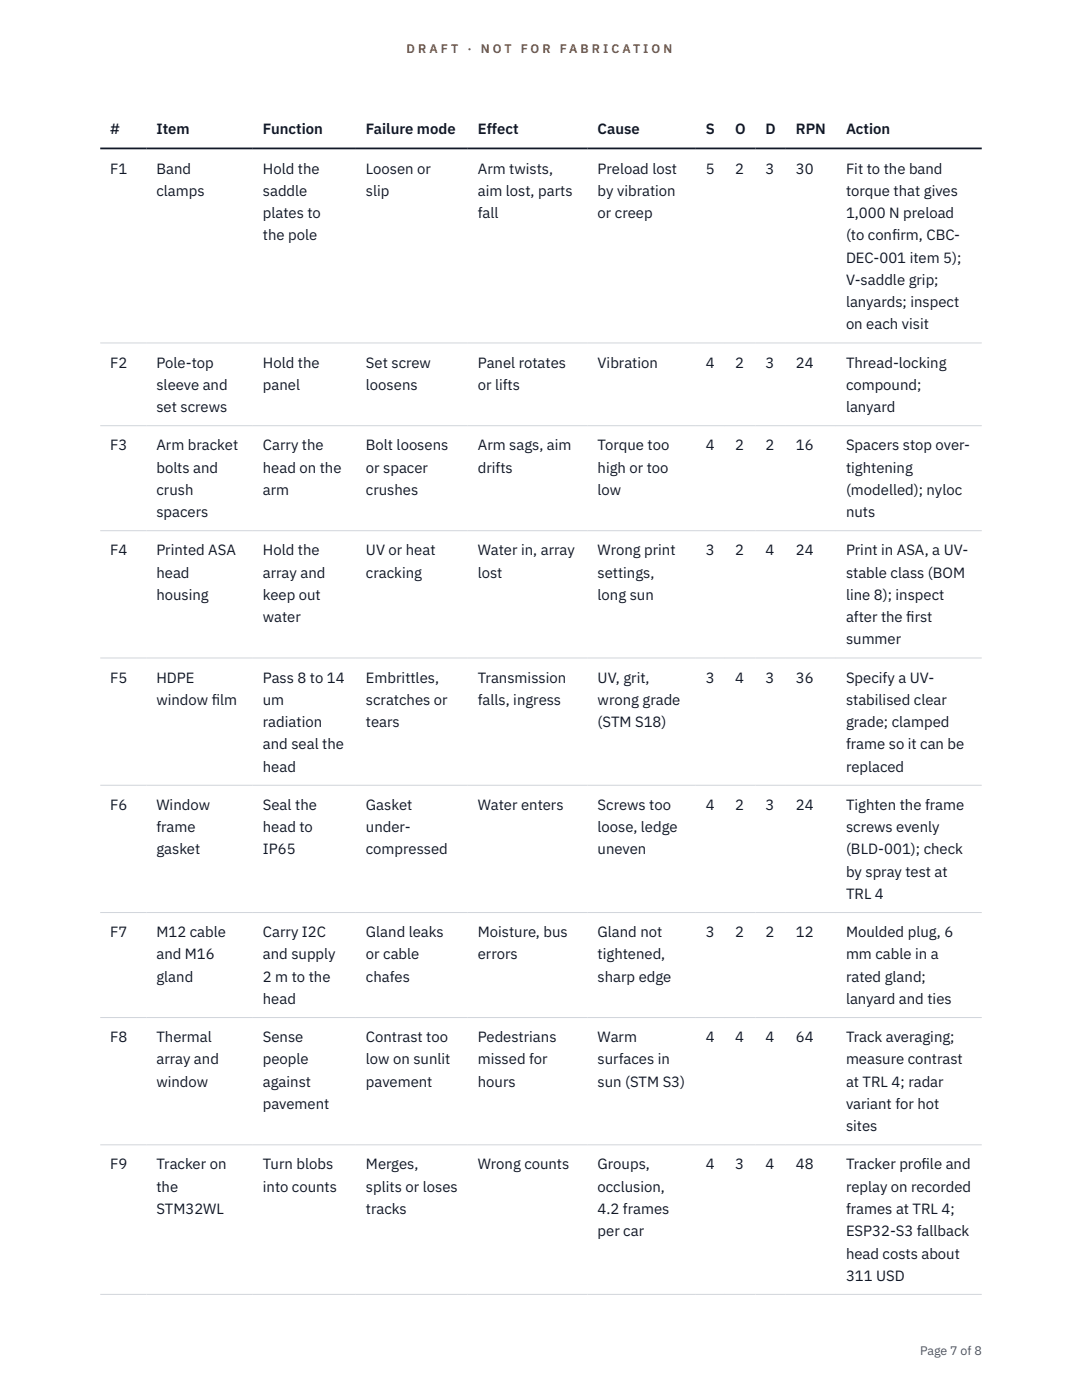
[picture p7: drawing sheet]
<svg xmlns="http://www.w3.org/2000/svg" width="216mm" height="279mm" viewBox="0 0 216 279" stroke-linecap="round" stroke-linejoin="round" font-family="sans-serif">
<defs><g id="words">
<g font-size="3" fill="#111827">
<text x="22" y="26.8">#</text>
<text x="31.2" y="26.8">Item</text>
<text x="52.5" y="26.8">Function</text>
<text x="73" y="26.8">Failure mode</text>
<text x="95.3" y="26.8">Effect</text>
<text x="119.2" y="26.8">Cause</text>
<text x="140.9" y="26.8">S</text>
<text x="146.7" y="26.8">O</text>
<text x="152.8" y="26.8">D</text>
<text x="158.8" y="26.8">RPN</text>
<text x="168.8" y="26.8">Action</text>
<text x="22" y="34.6">F1</text>
<text x="31.2" y="34.6">Band</text>
<text x="52.5" y="34.6">Hold the</text>
<text x="73" y="34.6">Loosen or</text>
<text x="95.3" y="34.6">Arm twists,</text>
<text x="119.2" y="34.6">Preload lost</text>
<text x="140.9" y="34.6">5</text>
<text x="146.7" y="34.6">2</text>
<text x="152.8" y="34.6">3</text>
<text x="158.8" y="34.6">30</text>
<text x="168.8" y="34.6">Fit to the band</text>
<text x="31.2" y="39.1">clamps</text>
<text x="52.5" y="39.1">saddle</text>
<text x="73" y="39.1">slip</text>
<text x="95.3" y="39.1">aim lost, parts</text>
<text x="119.2" y="39.1">by vibration</text>
<text x="168.8" y="39.1">torque that gives</text>
<text x="52.5" y="43.5">plates to</text>
<text x="52.5" y="48">the pole</text>
<text x="95.3" y="43.5">fall</text>
<text x="119.2" y="43.5">or creep</text>
<text x="168.8" y="43.5">1,000 N preload</text>
<text x="168.8" y="48">(to conf</text>
<text x="178" y="48">irm, CBC-</text>
<text x="168.8" y="52.4">DEC-001 item 5);</text>
<text x="168.8" y="56.9">V-saddle grip;</text>
<text x="168.8" y="61.3">lanyards; inspect</text>
<text x="168.8" y="65.7">on each visit</text>
<text x="22" y="73.4">F2</text>
<text x="31.2" y="73.4">Pole-top</text>
<text x="31.2" y="77.8">sleeve and</text>
<text x="52.5" y="73.4">Hold the</text>
<text x="52.5" y="77.8">panel</text>
<text x="73" y="73.4">Set screw</text>
<text x="73" y="77.8">loosens</text>
<text x="95.3" y="73.4">Panel rotates</text>
<text x="95.3" y="77.8">or lifts</text>
<text x="119.2" y="73.4">Vibration</text>
<text x="140.9" y="73.4">4</text>
<text x="146.7" y="73.4">2</text>
<text x="152.8" y="73.4">3</text>
<text x="158.8" y="73.4">24</text>
<text x="168.8" y="73.4">Thread-locking</text>
<text x="168.8" y="77.8">compound;</text>
<text x="31.2" y="82.3">set screws</text>
<text x="168.8" y="82.3">lanyard</text>
<text x="22" y="89.9">F3</text>
<text x="31.2" y="89.9">Arm bracket</text>
<text x="52.5" y="89.9">Carry the</text>
<text x="73" y="89.9">Bolt loosens</text>
<text x="95.3" y="89.9">Arm sags, aim</text>
<text x="119.2" y="89.9">Torque too</text>
<text x="140.9" y="89.9">4</text>
<text x="146.7" y="89.9">2</text>
<text x="152.8" y="89.9">2</text>
<text x="158.8" y="89.9">16</text>
<text x="168.8" y="89.9">Spacers stop over-</text>
<text x="31.2" y="94.3">bolts and</text>
<text x="52.5" y="94.3">head on the</text>
<text x="73" y="94.3">or spacer</text>
<text x="95.3" y="94.3">drifts</text>
<text x="119.2" y="94.3">high or too</text>
<text x="168.8" y="94.3">tightening</text>
<text x="31.2" y="98.8">crush</text>
<text x="52.5" y="98.8">arm</text>
<text x="73" y="98.8">crushes</text>
<text x="119.2" y="98.8">low</text>
<text x="168.8" y="98.8">(modelled); nyloc</text>
<text x="31.2" y="103.2">spacers</text>
<text x="168.8" y="103.2">nuts</text>
<text x="22" y="110.8">F4</text>
<text x="31.2" y="110.8">Printed ASA</text>
<text x="52.5" y="110.8">Hold the</text>
<text x="73" y="110.8">UV or heat</text>
<text x="95.3" y="110.8">Water in, array</text>
<text x="119.2" y="110.8">Wrong print</text>
<text x="140.9" y="110.8">3</text>
<text x="146.7" y="110.8">2</text>
<text x="152.8" y="110.8">4</text>
<text x="158.8" y="110.8">24</text>
<text x="168.8" y="110.8">Print in ASA, a UV-</text>
<text x="31.2" y="115.3">head</text>
<text x="31.2" y="119.7">housing</text>
<text x="52.5" y="115.3">array and</text>
<text x="52.5" y="119.7">keep out</text>
<text x="73" y="115.3">cracking</text>
<text x="95.3" y="115.3">lost</text>
<text x="119.2" y="115.3">settings,</text>
<text x="119.2" y="119.7">long sun</text>
<text x="168.8" y="115.3">stable class (BOM</text>
<text x="168.8" y="119.7">line 8); inspect</text>
<text x="52.5" y="124.2">water</text>
<text x="168.8" y="124.2">after the f</text>
<text x="180.8" y="124.2">irst</text>
<text x="168.8" y="128.6">summer</text>
<text x="22" y="136.2">F5</text>
<text x="31.2" y="136.2">HDPE</text>
<text x="52.5" y="136.2">Pass 8 to 14</text>
<text x="73" y="136.2">Embrittles,</text>
<text x="95.3" y="136.2">Transmission</text>
<text x="119.2" y="136.2">UV, grit,</text>
<text x="140.9" y="136.2">3</text>
<text x="146.7" y="136.2">4</text>
<text x="152.8" y="136.2">3</text>
<text x="158.8" y="136.2">36</text>
<text x="168.8" y="136.2">Specify a UV-</text>
<text x="31.2" y="140.7">window f</text>
<text x="42.3" y="140.7">ilm</text>
<text x="52.5" y="140.7">um</text>
<text x="73" y="140.7">scratches or</text>
<text x="95.3" y="140.7">falls, ingress</text>
<text x="119.2" y="140.7">wrong grade</text>
<text x="168.8" y="140.7">stabilised clear</text>
<text x="52.5" y="145.1">radiation</text>
<text x="52.5" y="149.6">and seal the</text>
<text x="73" y="145.1">tears</text>
<text x="119.2" y="145.1">(STM S18)</text>
<text x="168.8" y="145.1">grade; clamped</text>
<text x="168.8" y="149.6">frame so it can be</text>
<text x="52.5" y="154">head</text>
<text x="168.8" y="154">replaced</text>
<text x="22" y="161.6">F6</text>
<text x="31.2" y="161.6">Window</text>
<text x="52.5" y="161.6">Seal the</text>
<text x="73" y="161.6">Gasket</text>
<text x="95.3" y="161.6">Water enters</text>
<text x="119.2" y="161.6">Screws too</text>
<text x="140.9" y="161.6">4</text>
<text x="146.7" y="161.6">2</text>
<text x="152.8" y="161.6">3</text>
<text x="158.8" y="161.6">24</text>
<text x="168.8" y="161.6">Tighten the frame</text>
<text x="31.2" y="166.1">frame</text>
<text x="52.5" y="166.1">head to</text>
<text x="73" y="166.1">under-</text>
<text x="119.2" y="166.1">loose, ledge</text>
<text x="168.8" y="166.1">screws evenly</text>
<text x="31.2" y="170.5">gasket</text>
<text x="52.5" y="170.5">IP65</text>
<text x="73" y="170.5">compressed</text>
<text x="119.2" y="170.5">uneven</text>
<text x="168.8" y="170.5">(BLD-001); check</text>
<text x="168.8" y="175">by spray test at</text>
<text x="168.8" y="179.4">TRL 4</text>
<text x="22" y="187">F7</text>
<text x="31.2" y="187">M12 cable</text>
<text x="31.2" y="191.5">and M16</text>
<text x="52.5" y="187">Carry I2C</text>
<text x="52.5" y="191.5">and supply</text>
<text x="73" y="187">Gland leaks</text>
<text x="73" y="191.5">or cable</text>
<text x="95.3" y="187">Moisture, bus</text>
<text x="95.3" y="191.5">errors</text>
<text x="119.2" y="187">Gland not</text>
<text x="119.2" y="191.5">tightened,</text>
<text x="140.9" y="187">3</text>
<text x="146.7" y="187">2</text>
<text x="152.8" y="187">2</text>
<text x="158.8" y="187">12</text>
<text x="168.8" y="187">Moulded plug, 6</text>
<text x="168.8" y="191.5">mm cable in a</text>
<text x="31.2" y="195.9">gland</text>
<text x="52.5" y="195.9">2 m to the</text>
<text x="73" y="195.9">chafes</text>
<text x="119.2" y="195.9">sharp edge</text>
<text x="168.8" y="195.9">rated gland;</text>
<text x="52.5" y="200.4">head</text>
<text x="168.8" y="200.4">lanyard and ties</text>
<text x="22" y="208">F8</text>
<text x="31.2" y="208">Thermal</text>
<text x="52.5" y="208">Sense</text>
<text x="73" y="208">Contrast too</text>
<text x="95.3" y="208">Pedestrians</text>
<text x="119.2" y="208">Warm</text>
<text x="140.9" y="208">4</text>
<text x="146.7" y="208">4</text>
<text x="152.8" y="208">4</text>
<text x="158.8" y="208">64</text>
<text x="168.8" y="208">Track averaging;</text>
<text x="31.2" y="212.4">array and</text>
<text x="52.5" y="212.4">people</text>
<text x="73" y="212.4">low on sunlit</text>
<text x="95.3" y="212.4">missed for</text>
<text x="119.2" y="212.4">surfaces in</text>
<text x="168.8" y="212.4">measure contrast</text>
<text x="31.2" y="216.9">window</text>
<text x="52.5" y="216.9">against</text>
<text x="52.5" y="221.3">pavement</text>
<text x="73" y="216.9">pavement</text>
<text x="95.3" y="216.9">hours</text>
<text x="119.2" y="216.9">sun (STM S3)</text>
<text x="168.8" y="216.9">at TRL 4; radar</text>
<text x="168.8" y="221.3">variant for hot</text>
<text x="168.8" y="225.8">sites</text>
<text x="22" y="233.4">F9</text>
<text x="31.2" y="233.4">Tracker on</text>
<text x="52.5" y="233.4">Turn blobs</text>
<text x="73" y="233.4">Merges,</text>
<text x="95.3" y="233.4">Wrong counts</text>
<text x="119.2" y="233.4">Groups,</text>
<text x="140.9" y="233.4">4</text>
<text x="146.7" y="233.4">3</text>
<text x="152.8" y="233.4">4</text>
<text x="158.8" y="233.4">48</text>
<text x="168.8" y="233.4">Tracker prof</text>
<text x="183.9" y="233.4">ile and</text>
<text x="31.2" y="237.8">the</text>
<text x="52.5" y="237.8">into counts</text>
<text x="73" y="237.8">splits or loses</text>
<text x="119.2" y="237.8">occlusion,</text>
<text x="168.8" y="237.8">replay on recorded</text>
<text x="31.2" y="242.3">STM32WL</text>
<text x="73" y="242.3">tracks</text>
<text x="119.2" y="242.3">4.2 frames</text>
<text x="168.8" y="242.3">frames at TRL 4;</text>
<text x="119.2" y="246.7">per car</text>
<text x="168.8" y="246.7">ESP32-S3 fallback</text>
<text x="168.8" y="251.2">head costs about</text>
<text x="168.8" y="255.6">311 USD</text>
</g>
<g font-size="2.5" fill="#b45309">
<text x="81.1" y="10.5">D R A F T</text>
<text x="93.3" y="10.5">·</text>
<text x="95.9" y="10.5">N O T</text>
<text x="103.9" y="10.5">F O R</text>
<text x="111.7" y="10.5">F A B R I C A T I O N</text>
</g>
<text font-size="2.5" fill="#4b5563" x="183.6" y="270.3">Page 7 of 8</text>
</g></defs>
<path d="M20 68.4h175.9M20 85h175.9M20 105.9h175.9M20 131.3h175.9M20 156.7h175.9M20 182.1h175.9M20 203.1h175.9M20 228.5h175.9M20 258.3h175.9" fill="none" stroke="#d1d5db" stroke-width=".2"/>
<path d="M20 29.6h175.9" fill="none" stroke="#111827" stroke-width=".35"/>
<use href="#words"/>
</svg>
